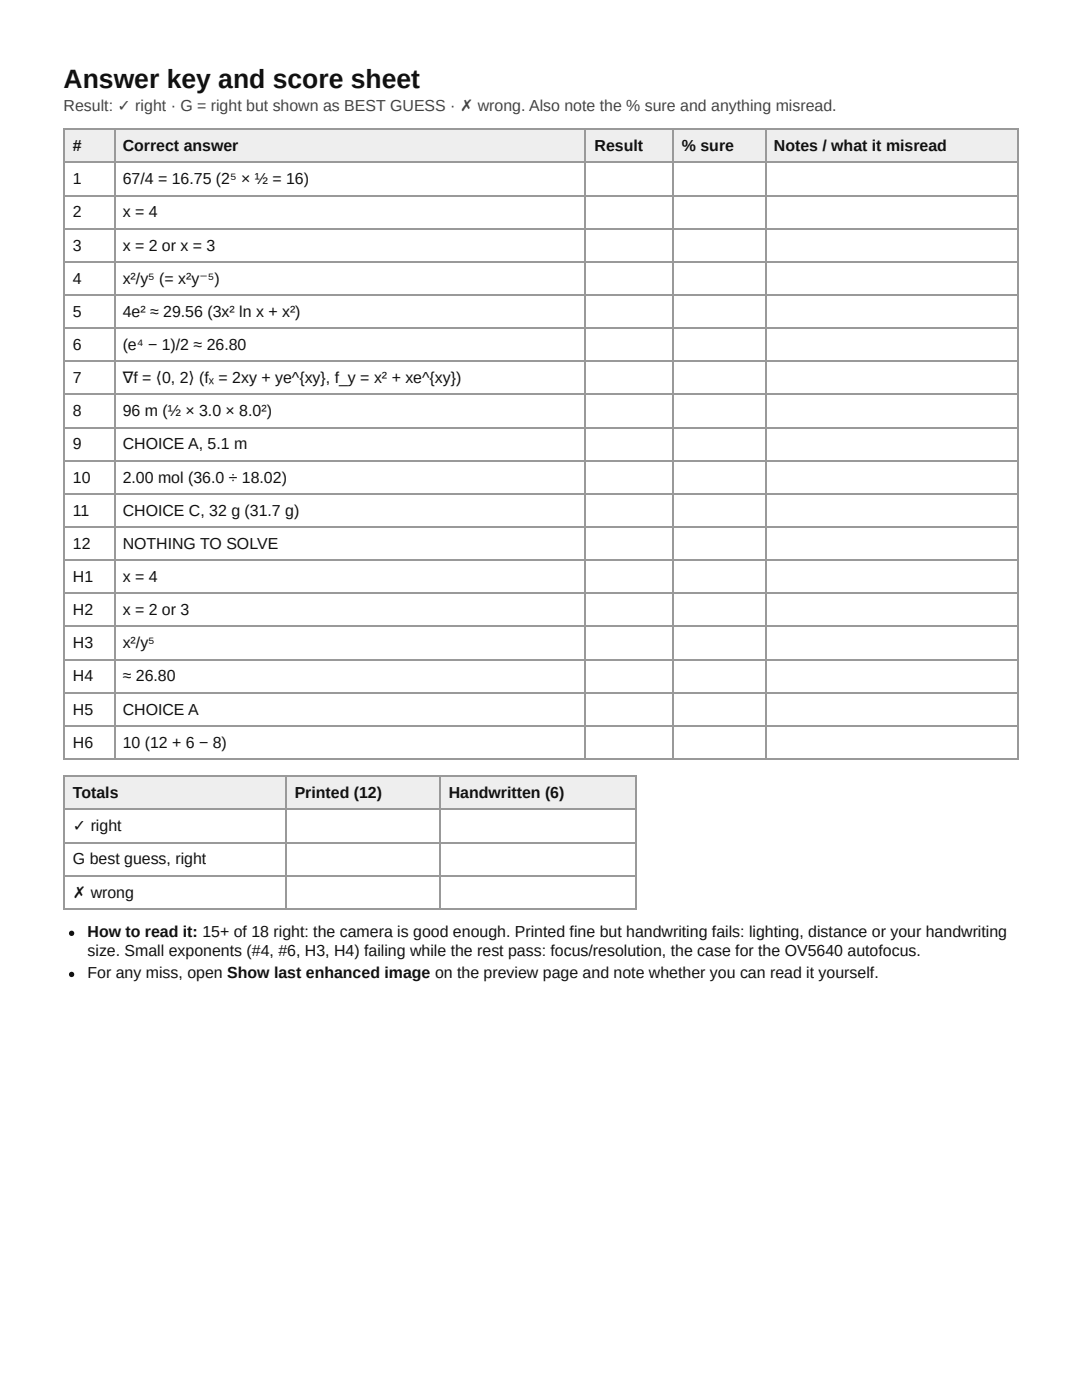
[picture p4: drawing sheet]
<svg xmlns="http://www.w3.org/2000/svg" width="216mm" height="279mm" viewBox="0 0 216 279" stroke-linecap="round" stroke-linejoin="round" font-family="sans-serif">
<defs><g id="words">
<text font-size="5.3" fill="#111" x="12.7" y="17.5">Answer key and score sheet</text>
<text font-size="3.2" fill="#444" x="12.7" y="22.2">Result: ✓ right · G = right but shown as BEST GUESS · ✗ wrong. Also note the % sure and anything misread.</text>
<g font-size="3.2" fill="#111">
<text x="14.6" y="30.2">#</text>
<text x="24.5" y="30.2">Correct answer</text>
<text x="118.7" y="30.2">Result</text>
<text x="136.1" y="30.2">% sure</text>
<text x="154.4" y="30.2">Notes / what it misread</text>
<text x="14.6" y="36.8">1</text>
<text x="24.5" y="36.8">67/4 = 16.75 (2⁵ × ½ = 16)</text>
<text x="14.6" y="43.4">2</text>
<text x="24.5" y="43.4">x = 4</text>
<text x="14.6" y="50">3</text>
<text x="24.5" y="50">x = 2 or x = 3</text>
<text x="14.6" y="56.6">4</text>
<text x="24.5" y="56.6">x²/y⁵ (= x²y⁻⁵)</text>
<text x="14.6" y="63.2">5</text>
<text x="24.5" y="63.2">4e² ≈ 29.56 (3x² ln x + x²)</text>
<text x="14.6" y="69.8">6</text>
<text x="24.5" y="69.8">(e⁴ − 1)/2 ≈ 26.80</text>
<text x="14.6" y="76.5">7</text>
<text x="24.5" y="76.5">∇f = ⟨0, 2⟩ (fₓ = 2xy + ye^{xy}, f_y = x² + xe^{xy})</text>
<text x="14.6" y="83.1">8</text>
<text x="24.5" y="83.1">96 m (½ × 3.0 × 8.0²)</text>
<text x="14.6" y="89.7">9</text>
<text x="24.5" y="89.7">CHOICE A, 5.1 m</text>
<text x="14.6" y="96.3">10</text>
<text x="24.5" y="96.3">2.00 mol (36.0 ÷ 18.02)</text>
<text x="14.6" y="102.9">11</text>
<text x="24.5" y="102.9">CHOICE C, 32 g (31.7 g)</text>
<text x="14.6" y="109.5">12</text>
<text x="24.5" y="109.5">NOTHING TO SOLVE</text>
<text x="14.6" y="116.2">H1</text>
<text x="24.5" y="116.2">x = 4</text>
<text x="14.6" y="122.8">H2</text>
<text x="24.5" y="122.8">x = 2 or 3</text>
<text x="14.6" y="129.4">H3</text>
<text x="24.5" y="129.4">x²/y⁵</text>
<text x="14.6" y="136">H4</text>
<text x="24.5" y="136">≈ 26.80</text>
<text x="14.6" y="142.6">H5</text>
<text x="24.5" y="142.6">CHOICE A</text>
<text x="14.6" y="149.2">H6</text>
<text x="24.5" y="149.2">10 (12 + 6 − 8)</text>
<text x="14.6" y="159.3">Totals</text>
<text x="58.8" y="159.3">Printed (12)</text>
<text x="89.5" y="159.3">Handwritten (6)</text>
<text x="14.6" y="165.9">✓ right</text>
<text x="14.6" y="172.5">G best guess, right</text>
<text x="14.6" y="179.1">✗ wrong</text>
<text x="17.5" y="187.1">How to read it: 15+ of 18 right: the camera is good enough. Printed fine but handwriting fails: lighting, distance or your handwriting</text>
<text x="17.5" y="190.8">size. Small exponents (#4, #6, H3, H4) failing while the rest pass: focus/resolution, the case for the OV5640 autofocus.</text>
<text x="17.5" y="195.3">For any miss, open Show last enhanced image on the preview page and note whether you can read it yourself.</text>
</g>
</g></defs>
<g fill="#eee">
<path d="M13 25.9h9.8v6.6h-9.8z"/>
<path d="M22.8 25.9h94.1v6.6h-94.1z"/>
<path d="M116.9 25.9h17.5v6.6h-17.5z"/>
<path d="M134.4 25.9h18.3v6.6h-18.3z"/>
<path d="M152.7 25.9h50.5v6.6h-50.5z"/>
</g>
<g fill="none" stroke="#999" stroke-width=".26">
<path d="M12.7 25.8h190.5M12.7 32.4h190.5M12.7 39h190.5M12.8 25.7v125.9M22.9 25.7v125.9M116.8 25.7v125.9M134.3 25.7v125.9M152.8 25.7v125.9M203.1 25.7v125.9M12.7 45.6h190.5M12.7 52.3h190.5M12.7 58.9h190.5"/>
<path d="M12.7 65.5h190.5M12.7 72.1h190.5M12.7 78.7h190.5M12.7 85.3h190.5M12.7 91.9h190.5M12.7 98.6h190.5M12.7 105.2h190.5M12.7 111.8h190.5M12.7 118.4h190.5M12.7 125h190.5M12.7 131.6h190.5M12.7 138.2h190.5"/>
<path d="M12.7 144.9h190.5M12.7 151.5h190.5"/>
</g>
<g fill="#eee">
<path d="M13 155h44.1v6.7h-44.1z"/>
<path d="M57.1 155h30.7v6.7h-30.7z"/>
<path d="M87.8 155h39.2v6.7h-39.2z"/>
</g>
<path d="M12.7 154.9h114.3M12.8 154.8v26.7M57 154.8v26.7M87.7 154.8v26.7M126.9 154.8v26.7M12.7 161.5h114.3M12.7 168.1h114.3M12.7 174.8h114.3M12.7 181.4h114.3" fill="none" stroke="#999" stroke-width=".26"/>
<g fill="#111">
<circle cx="14.3" cy="186.3" r=".53"/>
<circle cx="14.3" cy="194.5" r=".53"/>
</g>
<use href="#words"/>
</svg>
